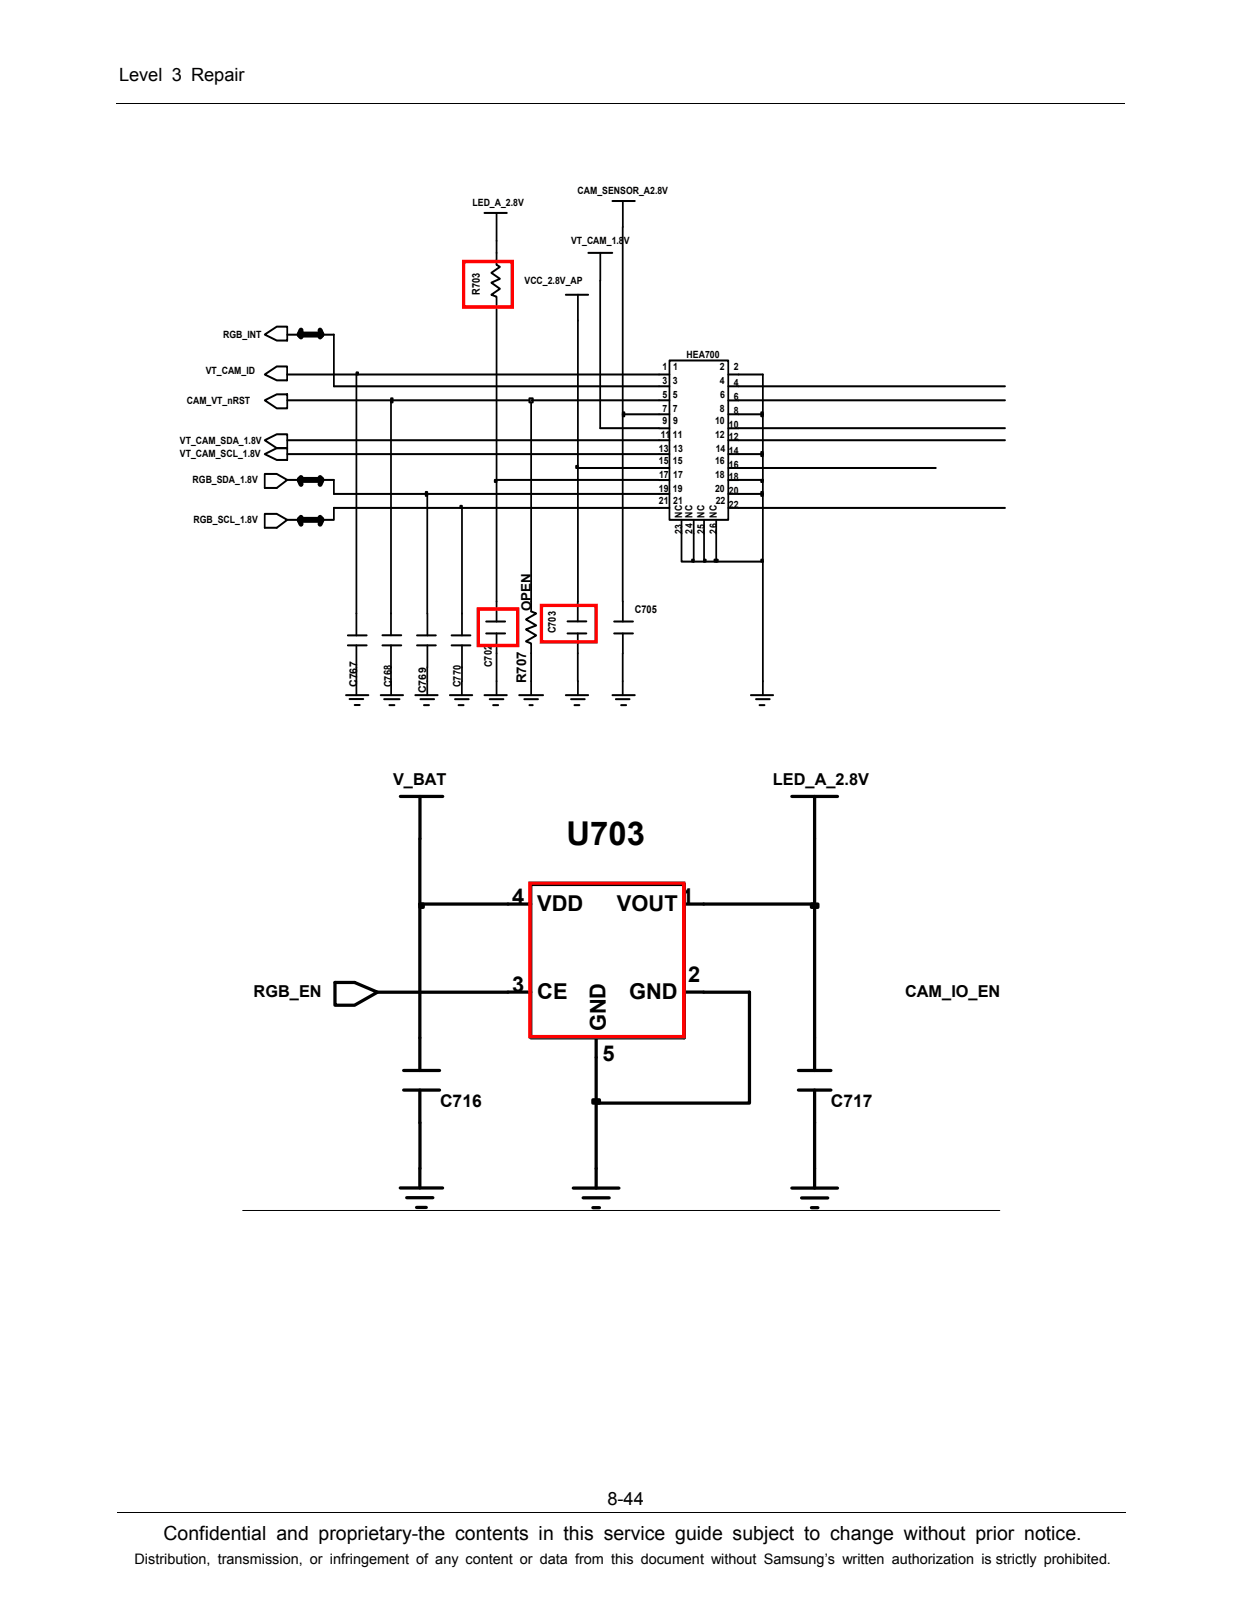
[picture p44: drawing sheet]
<svg xmlns="http://www.w3.org/2000/svg" width="216mm" height="279mm" viewBox="0 0 216 279" stroke-linecap="round" stroke-linejoin="round" font-family="sans-serif">
<defs><g id="words">
<text font-size="5.7" x="98.5" y="147">U703</text>
<g font-size="3.8">
<text x="89" y="157.2">4</text>
<text x="93.4" y="158.4">VDD</text>
<text x="107.2" y="158.4">VOUT</text>
<text x="118.5" y="157.2">1</text>
<text x="89" y="172.5">3</text>
<text x="93.4" y="173.7">CE</text>
<text x="109.3" y="173.7">GND</text>
<text x="119.6" y="170.8">2</text>
<text x="105.3" y="179.3" transform="rotate(-90 105.3 179.3)">GND</text>
<text x="104.7" y="184.5">5</text>
</g>
<text font-size="3.4" x="28.4" y="267.7">Confidential and proprietary-the contents in this service guide subject to change without prior notice.</text>
<g font-size="3.2">
<text x="20.7" y="14">Level 3 Repair</text>
<text x="105.6" y="261.6">8-44</text>
</g>
<g font-size="3">
<text x="76.5" y="192.4">C716</text>
<text x="144.4" y="192.4">C717</text>
</g>
<g font-size="2.9">
<text x="68.3" y="136.6">V_BAT</text>
<text x="134.4" y="136.5">LED_A_2.8V</text>
<text x="44.1" y="173.4">RGB_EN</text>
<text x="157.3" y="173.4">CAM_IO_EN</text>
</g>
<text font-size="2.5" x="23.4" y="271.9">Distribution, transmission, or infringement of any content or data from this document without Samsung’s written authorization is strictly prohibited.</text>
<g font-size="2.3">
<text x="92.3" y="106.3" transform="rotate(-90 92.3 106.3)">OPEN</text>
<text x="91.5" y="118.8" transform="rotate(-90 91.5 118.8)">R707</text>
</g>
<g font-size="1.9">
<text x="83.4" y="51.2" transform="rotate(-90 83.4 51.2)">R703</text>
<text x="110.3" y="106.7">C705</text>
<text x="96.6" y="110.1" transform="rotate(-90 96.6 110.1)">C703</text>
<text x="62.1" y="119.5" transform="rotate(-90 62.1 119.5)">C767</text>
<text x="68.1" y="119.5" transform="rotate(-90 68.1 119.5)">C768</text>
<text x="80.1" y="119.5" transform="rotate(-90 80.1 119.5)">C770</text>
<text x="85.5" y="116" transform="rotate(-90 85.5 116)">C702</text>
<text x="74.1" y="120.5" transform="rotate(-90 74.1 120.5)">C769</text>
</g>
<g font-size="1.7">
<text x="82.1" y="35.9">LED_A_2.8V</text>
<text x="100.4" y="33.8">CAM_SENSOR_A2.8V</text>
<text x="99.3" y="42.4">VT_CAM_1.8V</text>
<text x="91.2" y="49.4">VCC_2.8V_AP</text>
<text x="38.8" y="58.7">RGB_INT</text>
<text x="35.8" y="65">VT_CAM_ID</text>
<text x="115.1" y="64.4">1 1</text>
<text x="119.4" y="62.3">HEA700</text>
<text x="125.1" y="64.4">2</text>
<text x="127.6" y="64.4">2</text>
<text x="32.5" y="70.2">CAM_VT_nRST</text>
<text x="115.1" y="66.8">3</text>
<text x="115.1" y="69.3">5 5</text>
<text x="115.1" y="71.7">7</text>
<text x="117" y="71.7">7</text>
<text x="117" y="66.8">3</text>
<text x="125.1" y="71.7">8</text>
<text x="125.2" y="66.8">4</text>
<text x="125.2" y="69.3">6</text>
<text x="127.6" y="67.2">4</text>
<text x="127.6" y="69.6">6</text>
<text x="31.3" y="77.1">VT_CAM_SDA_1.8V</text>
<text x="114.9" y="76.2">11</text>
<text x="115.1" y="73.8">9 9</text>
<text x="117" y="76.2">11</text>
<text x="124.3" y="73.8">10</text>
<text x="124.3" y="76.2">12</text>
<text x="126.7" y="74.5">10</text>
<text x="126.7" y="76.5">12</text>
<text x="127.6" y="72">8</text>
<text x="31.3" y="79.5">VT_CAM_SCL_1.8V</text>
<text x="114.6" y="78.6">13 13</text>
<text x="114.6" y="80.7">15</text>
<text x="114.6" y="83.1">17 17</text>
<text x="117" y="80.7">15</text>
<text x="124.3" y="83.1">18</text>
<text x="124.3" y="80.7">16</text>
<text x="124.4" y="78.6">14</text>
<text x="126.7" y="83.5">18</text>
<text x="126.7" y="79">14</text>
<text x="126.7" y="81.4">16</text>
<text x="33.5" y="84">RGB_SDA_1.8V</text>
<text x="114.6" y="85.5">19</text>
<text x="114.6" y="87.6">21 21</text>
<text x="117" y="85.5">19</text>
<text x="120.4" y="90" transform="rotate(-90 120.4 90)">NC</text>
<text x="124.3" y="85.5">20</text>
<text x="124.4" y="87.6">22</text>
<text x="124.6" y="90" transform="rotate(-90 124.6 90)">NC</text>
<text x="126.7" y="85.9">20</text>
<text x="126.7" y="88.3">22</text>
<text x="33.7" y="91">RGB_SCL_1.8V</text>
<text x="118.6" y="92.8" transform="rotate(-90 118.6 92.8)">23</text>
<text x="118.6" y="90" transform="rotate(-90 118.6 90)">NC</text>
<text x="120.4" y="92.8" transform="rotate(-90 120.4 92.8)">24</text>
<text x="122.5" y="92.8" transform="rotate(-90 122.5 92.8)">25</text>
<text x="122.5" y="90" transform="rotate(-90 122.5 90)">NC</text>
<text x="124.6" y="92.8" transform="rotate(-90 124.6 92.8)">26</text>
</g>
</g></defs>
<path d="M20.2 18.1h175.3M20.4 263h175.3" fill="none" stroke="#000" stroke-width=".17"/>
<g fill="none" stroke="#000" stroke-width=".33">
<path d="M84.2 37h3.9M86.3 37v4.9M106.4 34.9h4M108.3 34.9v4.6M46 58.2l2.1-1.4h1.8v2.4h-1.8zM86.3 44v2l.6 .4-1.5 1 1.5 1.1-1.5 .7 1.5 1-1.5 1 .9 .4v1.7M98.3 51.2h4M100.5 51.2v4.5M102.3 44h4.1M104.4 44v4.8M46 69.6l2.1-1h1.8v2.4h-1.8zM46 65.1l2.1-1.4h1.8v2.4h-1.8z"/>
<path d="M46 79l2.1-1.1h1.8v2.1h-1.8zM46 76.5l2.1-1h1.8v2.4h-1.8zM62 65.1v45.4M68 69.6v40.8M92.3 69.6v36.7l.9 .4-1.8 1 1.8 1-1.8 .7 1.8 1.1-1.8 1 .9 .4v9M108.2 72l.1 36.1M114.6 69.6h1.8M114.6 79h1.8M114.6 74.5h1.8M114.6 65.1h1.8M114.6 76.5h1.8M114.6 72h1.8"/>
<path d="M114.6 67.2h1.8M116.4 62.7h10.2v27.7h-10.2zM126.6 79h1.8M126.6 74.5h1.8M126.6 65.1h1.8M126.6 76.5h1.8M126.6 67.2h1.8M126.6 69.6h1.8M126.6 72h1.8M46 89.3h2.1l1.8 1.1-1.8 1.4h-2.1zM46 82.4h2.1l1.8 1-1.8 1.4h-2.1zM74.3 85.9v20.8"/>
<path d="M80.3 88.3v22.2M86.3 83.4v24.7M100.5 81.4v23.2M114.6 88.3h1.8M114.6 81.4h1.8M114.6 85.9h1.8M114.6 83.5h1.8M118.5 90.4v7.2h2.1M120.6 90.4v2.4M122.4 90.4v2.4M124.5 90.4v2.4M126.6 81.4h1.8"/>
<path d="M126.6 88.3h1.8M126.6 85.9h1.8M126.6 83.5h1.8M132.6 97.6v23.3M60.5 110.5h3.3M60.5 112.2h3.3M62 112.2v8.7M66.5 112.2h3.3M66.5 110.4h3.3M68 112.2v8.7M72.5 110.5h3.3M72.5 112.2h3.3"/>
<path d="M74.3 116v4.9M74.3 106.7v3.8M74.3 112.2v3.8M78.5 112.2h3.3M78.5 110.5h3.3M80.3 118.4v2.5M80.3 112.2v6.2M84.5 108.1h3.3M84.5 110.1h3.3M86.3 110.1v10.8M98.6 110.1h3.3M98.6 108h3.3"/>
<path d="M100.4 104.6v3.4M100.4 110.1v8.3M100.5 118.4v2.5M106.7 108.1h3.3M106.7 110.1h3.3M108.3 110.1l-.1 10.8M60.1 120.9h4M60.7 121.5h2.5M61.6 122.6h.9M66.2 120.9h3.9M66.8 121.6h2.7M67.7 122.6h.9"/>
<path d="M72.2 120.9h3.9M73.1 121.6h2.4M73.7 122.6h.9M78.2 120.9h3.9M79.1 121.6h2.4M79.7 122.6h.9M84.2 120.9h3.9M85.1 121.6h2.4M85.7 122.6h.9M90.2 120.9h4.2M91.1 121.6h2.4M92 122.6h.6"/>
<path d="M98.3 120.9h4M99.3 121.6h2.4M99.8 122.6h.9M106.4 120.9h4M107 121.6h2.5M108 122.6h.9M130.5 120.9h3.9M131.4 121.6h2.4M132 122.6h.9"/>
</g>
<path d="M52 58.2l.3 .3M52.3 57.5l-.3 .7h3.9M55.6 57.5l.3 .7-.3 .3M52 90.4h3.9M52 83.4l.3 .7M52.3 90l-.3 .4 .3 .7M52.3 83.1l-.3 .3h3.9M55.6 90l.3 .4-.3 .7M55.6 83.1l.3 .3-.3 .7" fill="none" stroke="#000" stroke-width=".96"/>
<path d="M120.3 97.3h.3v.3h-.3z" fill="#c2c2c2"/>
<path d="M120.3 97.3h.3v.3h-.3zM120.6 92.8v4.8h1.8" fill="none" stroke="#000" stroke-width=".33"/>
<path d="M122.4 97.3h.3v.3h-.3z" fill="#c2c2c2"/>
<path d="M122.4 97.3h.3v.3h-.3zM122.4 92.8v4.8h2.1" fill="none" stroke="#000" stroke-width=".33"/>
<path d="M124.2 97.3h.6v.3h-.6z" fill="#c2c2c2"/>
<path d="M124.2 97.3h.6v.3h-.6zM124.5 92.8v4.8h8.1" fill="none" stroke="#000" stroke-width=".33"/>
<path d="M132.3 97.3h.3v.3h-.3z" fill="#c2c2c2"/>
<path d="M49.9 90.4h2.1M80.3 88.3h-22.3v2.1h-2.1M132.3 97.3h.3v.3h-.3zM132.6 85.9v11.7" fill="none" stroke="#000" stroke-width=".33"/>
<path d="M80 87.9h.3v.4h-.3z" fill="#c2c2c2"/>
<path d="M58 83.4v2.5h16.3M80 88h.3v.3h-.3zM80.3 88.3h34.3M128.4 88.3h46.3" fill="none" stroke="#000" stroke-width=".33"/>
<path d="M74 85.5h.3v.7h-.3z" fill="#c2c2c2"/>
<path d="M74 85.5h.3v.7h-.3zM74.3 85.9h40.3M128.4 85.9h4.2" fill="none" stroke="#000" stroke-width=".33"/>
<path d="M132.3 85.5h.3v.7h-.3z" fill="#c2c2c2"/>
<path d="M49.9 83.4h2.1M55.9 83.4h2.1M132.3 85.5h.3v.7h-.3zM132.6 83.4v2.5" fill="none" stroke="#000" stroke-width=".33"/>
<path d="M86 83.5h.3v.3h-.3z" fill="#c2c2c2"/>
<path d="M86.3 53.3v30.1h28.3M86 83.4h.3v.4h-.3zM128.4 83.4h4.2" fill="none" stroke="#000" stroke-width=".33"/>
<path d="M132.3 83.4h.3v.4h-.3z" fill="#c2c2c2"/>
<path d="M132.6 79v4.4M132.3 83.4h.3v.4h-.3z" fill="none" stroke="#000" stroke-width=".33"/>
<path d="M100.1 81h.3v.4h-.3z" fill="#c2c2c2"/>
<path d="M100.5 55.7v25.7h14.1M49.9 79h64.7M128.4 79h4.2M100.1 81h.4v.4h-.4zM128.4 81.4h34.3" fill="none" stroke="#000" stroke-width=".33"/>
<path d="M132.3 78.6h.3v.7h-.3z" fill="#c2c2c2"/>
<path d="M104.3 48.8v25.6h10.3M49.9 76.5h64.7M128.4 76.5h46.3M128.4 74.4h46.3M132.3 78.6h.3v.7h-.3zM132.6 72v7" fill="none" stroke="#000" stroke-width=".33"/>
<path d="M108.2 71.7h.3v.7h-.3z" fill="#c2c2c2"/>
<path d="M108.2 39.5v32.5h6.4M108.2 71.7h.3v.7h-.3zM128.4 72h4.2" fill="none" stroke="#000" stroke-width=".33"/>
<path d="M132.3 71.7h.3v.7h-.3z" fill="#c2c2c2"/>
<path d="M49.9 69.6h18.1M132.3 71.7h.3v.7h-.3zM132.6 65.1v6.9" fill="none" stroke="#000" stroke-width=".33"/>
<path d="M68 69.3h.3v.7h-.3z" fill="#c2c2c2"/>
<path d="M68 69.3h.3v.7h-.3zM68 69.6h24.3" fill="none" stroke="#000" stroke-width=".33"/>
<path d="M92 69.3h.6v.7h-.6z" fill="#c2c2c2"/>
<path d="M58 58.2v9h56.6M49.9 65.1h12.1M92 69.3h.6v.7h-.6zM92.3 69.6h22.3M128.4 69.6h46.3M128.4 67.2h46.3" fill="none" stroke="#000" stroke-width=".33"/>
<path d="M62 64.7h.3v.4h-.3z" fill="#c2c2c2"/>
<path d="M49.9 58.2h2.1M55.9 58.2h2.1M86.3 41.9v2.1M62 64.8h.3v.3h-.3zM62 65.1h52.6M128.4 65.1h4.2" fill="none" stroke="#000" stroke-width=".33"/>
<g fill="none" stroke="#000" stroke-width=".57">
<path d="M69.6 138.5h7.4M73 138.5v7.3M137.6 138.5h8M141.6 138.5v7.3M88.3 157.2h4M92.3 153.8h26.6v26.6h-26.6zM118.9 157.2h3.4M58.2 170.8h3.4l4 1.7-4 2.3h-3.4zM88.3 172.5h4M118.9 172.5h3.4M70.2 186.1h6.2M70.2 189.5h6.2"/>
<path d="M73 180.4v5.7M73 189.5v5.7M73 195.2v8M103.6 180.4v3.4M103.6 191.8v14.8M138.8 189.5h5.6M138.8 186.1h5.6M141.6 180.5v5.6M141.6 189.5v17.1M69.6 206.5h7.3M70.7 208.2h4.5M72.4 209.9h1.7"/>
<path d="M73 203.1v3.4M99.7 206.6h7.9M101.4 208.3h4.5M103.1 210h1.1M137.6 206.6h8M139.3 208.3h4.6M141.1 210h1.1"/>
</g>
<path d="M103 191.2h1.2v.6h-1.2z" fill="#c2c2c2"/>
<path d="M73 157.2v23.2M141.6 157.2v23.2M65.6 172.5h22.7M122.3 172.5h8v19.3h-26.7v-7.9M103.1 191.2h1.1v.6h-1.1z" fill="none" stroke="#000" stroke-width=".57"/>
<path d="M73 157.2h.5v.6h-.5z" fill="#c2c2c2"/>
<path d="M73 157.2h.6v.6h-.6zM73 145.8v11.4h15.3M122.3 157.2h19.3" fill="none" stroke="#000" stroke-width=".57"/>
<path d="M141 157.2h1.2v.6h-1.2z" fill="#c2c2c2"/>
<path d="M141.1 157.2h1.1v.6h-1.1zM141.6 145.8v11.4" fill="none" stroke="#000" stroke-width=".57"/>
<path d="M42.2 210.5h131.6" fill="none" stroke="#000" stroke-width=".17"/>
<path d="M80.6 45.5h8.4v7.9h-8.4zM83.1 105.9h6.9v6.3h-6.9zM94.1 105.3h9.5v6.3h-9.5zM92.1 153.5h26.8v26.7h-26.8z" fill="none" stroke="#ff0101" stroke-width=".59"/>
<use href="#words"/>
</svg>
